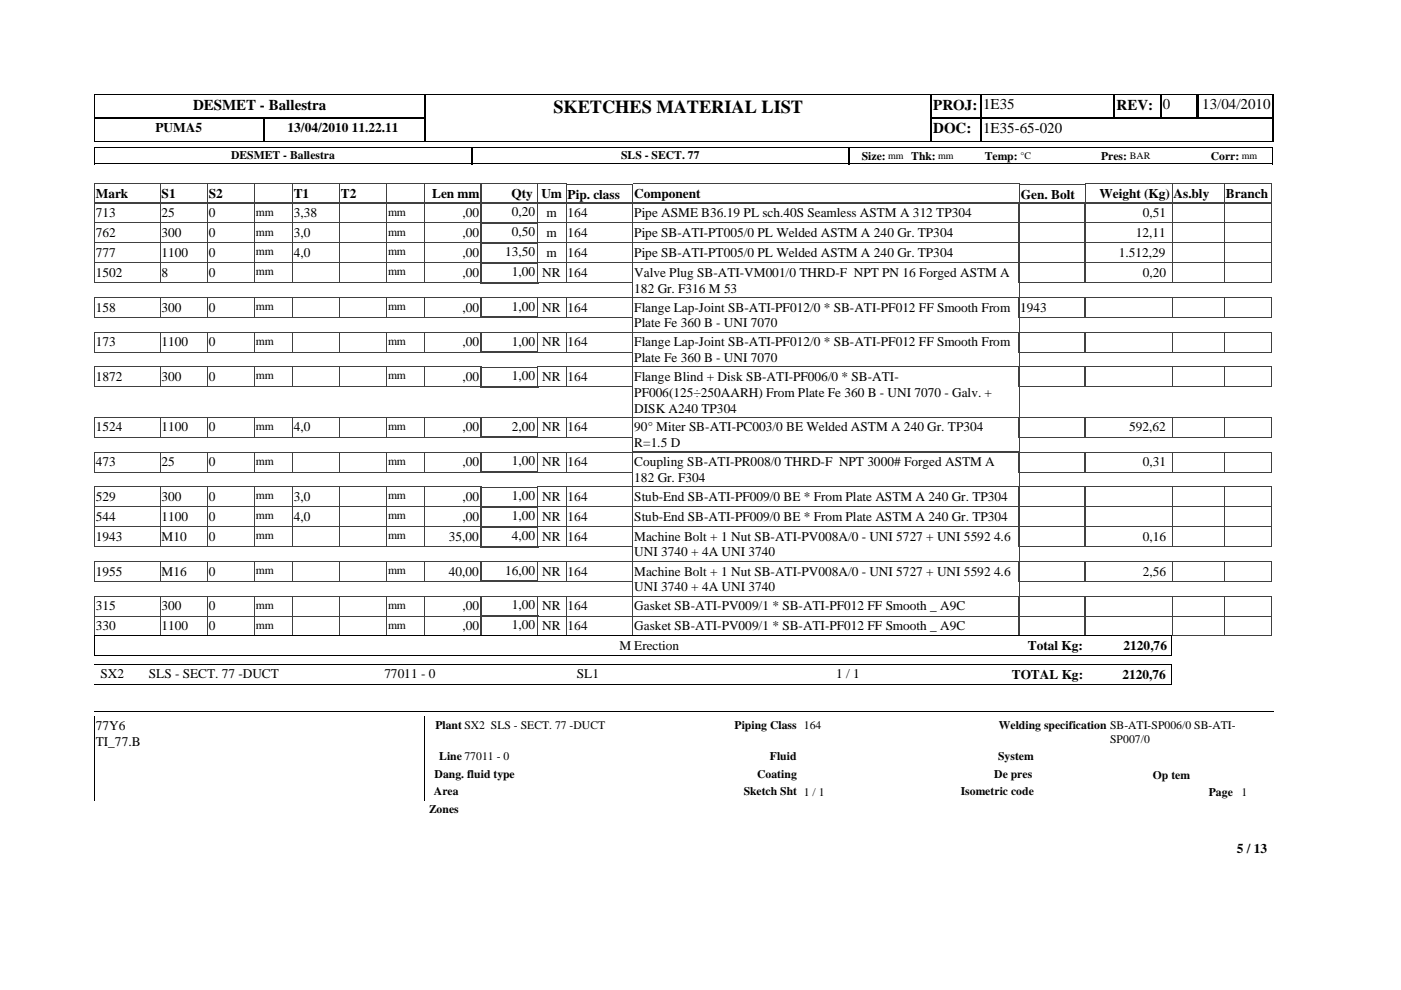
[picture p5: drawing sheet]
<svg xmlns="http://www.w3.org/2000/svg" width="297mm" height="210mm" viewBox="0 0 297 210" stroke-linecap="round" stroke-linejoin="round" font-family="sans-serif">
<defs><g id="words">
<text font-size="3.9" x="117.3" y="23.9">SKETCHES MATERIAL LIST</text>
<g font-size="3.2">
<text x="40.9" y="23.2">DESMET - Ballestra</text>
<text x="197.9" y="23.2">PROJ:</text>
<text x="208.4" y="23.2">1E35</text>
<text x="236.7" y="23.2">REV:</text>
<text x="246.5" y="23.2">0</text>
<text x="254.9" y="23.2">13/04/2010</text>
<text x="197.9" y="28.3">DOC:</text>
<text x="208.4" y="28.2">1E35-65-020</text>
</g>
<g font-size="2.8">
<text x="33" y="27.9">PUMA5</text>
<text x="61" y="27.9">13/04/2010 11.22.11</text>
<text x="20.3" y="42.1">Mark</text>
<text x="20.3" y="46">713</text>
<text x="34.3" y="46">25</text>
<text x="34.3" y="42.1">S1</text>
<text x="44.3" y="42.1">S2</text>
<text x="44.3" y="46">0</text>
<text x="62.3" y="42.1">T1</text>
<text x="62.3" y="46">3,38</text>
<text x="72.3" y="42.1">T2</text>
<text x="91.6" y="42.1">Len mm</text>
<text x="98.1" y="46">,00</text>
<text x="108.5" y="42.1">Qty</text>
<text x="108.5" y="45.8">0,20</text>
<text x="114.8" y="42.1">Um</text>
<text x="115.8" y="46">m</text>
<text x="120.4" y="42.1">Pip. class</text>
<text x="120.4" y="46">164</text>
<text x="134.5" y="42.1">Component</text>
<text x="134.5" y="46">Pipe ASME B36.19 PL sch.40S Seamless ASTM A 312 TP304</text>
<text x="216.5" y="42.1">Gen. Bolt</text>
<text x="233.1" y="42.1">Weight (Kg)</text>
<text x="242.3" y="46">0,51</text>
<text x="248.8" y="42.1">As.bly</text>
<text x="259.9" y="42.1">Branch</text>
<text x="20.3" y="50.3">762</text>
<text x="34.3" y="50.3">300</text>
<text x="44.3" y="50.3">0</text>
<text x="62.3" y="50.3">3,0</text>
<text x="98.1" y="50.3">,00</text>
<text x="108.5" y="50.1">0,50</text>
<text x="115.8" y="50.3">m</text>
<text x="120.4" y="50.3">164</text>
<text x="134.5" y="50.3">Pipe SB-ATI-PT005/0 PL Welded ASTM A 240 Gr. TP304</text>
<text x="240.8" y="50.3">12,11</text>
<text x="20.3" y="54.5">777</text>
<text x="20.3" y="58.7">1502</text>
<text x="34.3" y="58.7">8</text>
<text x="34.3" y="54.5">1100</text>
<text x="44.3" y="54.5">0</text>
<text x="44.3" y="58.7">0</text>
<text x="62.3" y="54.5">4,0</text>
<text x="98.1" y="54.5">,00</text>
<text x="98.1" y="58.7">,00</text>
<text x="107.1" y="54.3">13,50</text>
<text x="108.5" y="58.5">1,00</text>
<text x="115" y="58.7">NR</text>
<text x="115.8" y="54.5">m</text>
<text x="120.4" y="54.5">164</text>
<text x="120.4" y="58.7">164</text>
<text x="134.5" y="54.5">Pipe SB-ATI-PT005/0 PL Welded ASTM A 240 Gr. TP304</text>
<text x="134.5" y="58.7">Valve Plug SB-ATI-VM001/0 THRD-F NPT PN 16 Forged ASTM A</text>
<text x="237.2" y="54.5">1.512,29</text>
<text x="242.3" y="58.7">0,20</text>
<text x="108.5" y="65.9">1,00</text>
<text x="134.5" y="62.1">182 Gr. F316 M 53</text>
<text x="20.3" y="66.1">158</text>
<text x="34.3" y="66.1">300</text>
<text x="44.3" y="66.1">0</text>
<text x="98.1" y="66.1">,00</text>
<text x="115" y="66.1">NR</text>
<text x="120.4" y="66.1">164</text>
<text x="134.5" y="66.1">Flange Lap-Joint SB-ATI-PF012/0 * SB-ATI-PF012 FF Smooth From</text>
<text x="134.5" y="69.4">Plate Fe 360 B - UNI 7070</text>
<text x="216.3" y="66.1">1943</text>
<text x="20.3" y="73.4">173</text>
<text x="34.3" y="73.4">1100</text>
<text x="44.3" y="73.4">0</text>
<text x="98.1" y="73.4">,00</text>
<text x="108.5" y="73.3">1,00</text>
<text x="115" y="73.4">NR</text>
<text x="120.4" y="73.4">164</text>
<text x="134.5" y="73.4">Flange Lap-Joint SB-ATI-PF012/0 * SB-ATI-PF012 FF Smooth From</text>
<text x="134.5" y="76.8">Plate Fe 360 B - UNI 7070</text>
<text x="20.3" y="80.8">1872</text>
<text x="34.3" y="80.8">300</text>
<text x="44.3" y="80.8">0</text>
<text x="98.1" y="80.8">,00</text>
<text x="108.5" y="80.6">1,00</text>
<text x="115" y="80.8">NR</text>
<text x="120.4" y="80.8">164</text>
<text x="134.5" y="80.8">Flange Blind + Disk SB-ATI-PF006/0 * SB-ATI-</text>
<text x="134.5" y="84.1">PF006(125÷250AARH) From Plate Fe 360 B - UNI 7070 - Galv. +</text>
<text x="134.5" y="87.5">DISK A240 TP304</text>
<text x="20.3" y="91.5">1524</text>
<text x="34.3" y="91.5">1100</text>
<text x="44.3" y="91.5">0</text>
<text x="62.3" y="91.5">4,0</text>
<text x="98.1" y="91.5">,00</text>
<text x="108.5" y="91.3">2,00</text>
<text x="115" y="91.5">NR</text>
<text x="120.4" y="91.5">164</text>
<text x="134.5" y="91.5">90° Miter SB-ATI-PC003/0 BE Welded ASTM A 240 Gr. TP304</text>
<text x="134.5" y="94.8">R=1.5 D</text>
<text x="239.4" y="91.5">592,62</text>
<text x="20.3" y="98.8">473</text>
<text x="34.3" y="98.8">25</text>
<text x="44.3" y="98.8">0</text>
<text x="98.1" y="98.8">,00</text>
<text x="108.5" y="98.7">1,00</text>
<text x="115" y="98.8">NR</text>
<text x="120.4" y="98.8">164</text>
<text x="134.5" y="98.8">Coupling SB-ATI-PR008/0 THRD-F NPT 3000# Forged ASTM A</text>
<text x="242.3" y="98.8">0,31</text>
<text x="20.3" y="106.2">529</text>
<text x="34.3" y="106.2">300</text>
<text x="44.3" y="106.2">0</text>
<text x="62.3" y="106.2">3,0</text>
<text x="98.1" y="106.2">,00</text>
<text x="108.5" y="106">1,00</text>
<text x="115" y="106.2">NR</text>
<text x="120.4" y="106.2">164</text>
<text x="134.5" y="102.2">182 Gr. F304</text>
<text x="134.5" y="106.2">Stub-End SB-ATI-PF009/0 BE * From Plate ASTM A 240 Gr. TP304</text>
<text x="20.3" y="110.4">544</text>
<text x="34.3" y="110.4">1100</text>
<text x="44.3" y="110.4">0</text>
<text x="62.3" y="110.4">4,0</text>
<text x="98.1" y="110.4">,00</text>
<text x="108.5" y="110.2">1,00</text>
<text x="115" y="110.4">NR</text>
<text x="120.4" y="110.4">164</text>
<text x="134.5" y="110.4">Stub-End SB-ATI-PF009/0 BE * From Plate ASTM A 240 Gr. TP304</text>
<text x="20.3" y="114.7">1943</text>
<text x="34.3" y="114.7">M10</text>
<text x="44.3" y="114.7">0</text>
<text x="95.2" y="114.7">35,00</text>
<text x="108.5" y="114.5">4,00</text>
<text x="115" y="114.7">NR</text>
<text x="120.4" y="114.7">164</text>
<text x="134.5" y="114.7">Machine Bolt + 1 Nut SB-ATI-PV008A/0 - UNI 5727 + UNI 5592 4.6</text>
<text x="134.5" y="118">UNI 3740 + 4A UNI 3740</text>
<text x="242.3" y="114.7">0,16</text>
<text x="20.3" y="122">1955</text>
<text x="34.3" y="122">M16</text>
<text x="44.3" y="122">0</text>
<text x="95.2" y="122">40,00</text>
<text x="107.1" y="121.8">16,00</text>
<text x="115" y="122">NR</text>
<text x="120.4" y="122">164</text>
<text x="134.5" y="122">Machine Bolt + 1 Nut SB-ATI-PV008A/0 - UNI 5727 + UNI 5592 4.6</text>
<text x="134.5" y="125.3">UNI 3740 + 4A UNI 3740</text>
<text x="242.3" y="122">2,56</text>
<text x="20.3" y="129.4">315</text>
<text x="34.3" y="129.4">300</text>
<text x="44.3" y="129.4">0</text>
<text x="98.1" y="129.4">,00</text>
<text x="108.5" y="129.2">1,00</text>
<text x="115" y="129.4">NR</text>
<text x="120.4" y="129.4">164</text>
<text x="134.5" y="129.4">Gasket SB-ATI-PV009/1 * SB-ATI-PF012 FF Smooth _ A9C</text>
<text x="20.3" y="133.6">330</text>
<text x="34.3" y="133.6">1100</text>
<text x="44.3" y="133.6">0</text>
<text x="98.1" y="133.6">,00</text>
<text x="108.5" y="133.4">1,00</text>
<text x="115" y="133.6">NR</text>
<text x="120.4" y="133.6">164</text>
<text x="131.3" y="137.8">M Erection</text>
<text x="134.5" y="133.6">Gasket SB-ATI-PV009/1 * SB-ATI-PF012 FF Smooth _ A9C</text>
<text x="217.9" y="137.9">Total Kg:</text>
<text x="238.2" y="137.9">2120,76</text>
<text x="21.3" y="143.8">SX2</text>
<text x="31.6" y="143.8">SLS - SECT. 77 -DUCT</text>
<text x="81.5" y="143.8">77011 - 0</text>
<text x="122.3" y="143.8">SL1</text>
<text x="177.3" y="143.8">1 / 1</text>
<text x="214.5" y="143.9">TOTAL Kg:</text>
<text x="238" y="143.9">2120,76</text>
<text x="20.3" y="154.9">77Y6</text>
<text x="20.3" y="158.2">TI_77.B</text>
<text x="262.3" y="180.8">5 / 13</text>
</g>
<g font-size="2.5">
<text x="49" y="33.7">DESMET - Ballestra</text>
<text x="131.7" y="33.7">SLS - SECT. 77</text>
<text x="182.7" y="33.8">Size:</text>
<text x="193.2" y="33.8">Thk:</text>
<text x="208.8" y="33.8">Temp:</text>
<text x="233.5" y="33.8">Pres:</text>
<text x="256.7" y="33.8">Corr:</text>
<text x="54.3" y="45.7">mm</text>
<text x="82.3" y="45.7">mm</text>
<text x="54.3" y="49.9">mm</text>
<text x="82.3" y="49.9">mm</text>
<text x="54.3" y="54.2">mm</text>
<text x="54.3" y="58.4">mm</text>
<text x="82.3" y="54.2">mm</text>
<text x="82.3" y="58.4">mm</text>
<text x="54.3" y="65.7">mm</text>
<text x="82.3" y="65.7">mm</text>
<text x="54.3" y="73.1">mm</text>
<text x="82.3" y="73.1">mm</text>
<text x="54.3" y="80.5">mm</text>
<text x="82.3" y="80.5">mm</text>
<text x="54.3" y="91.1">mm</text>
<text x="82.3" y="91.1">mm</text>
<text x="54.3" y="98.5">mm</text>
<text x="82.3" y="98.5">mm</text>
<text x="54.3" y="105.9">mm</text>
<text x="82.3" y="105.9">mm</text>
<text x="54.3" y="110.1">mm</text>
<text x="82.3" y="110.1">mm</text>
<text x="54.3" y="114.3">mm</text>
<text x="82.3" y="114.3">mm</text>
<text x="54.3" y="121.7">mm</text>
<text x="82.3" y="121.7">mm</text>
<text x="54.3" y="129">mm</text>
<text x="82.3" y="129">mm</text>
<text x="54.3" y="133.3">mm</text>
<text x="82.3" y="133.3">mm</text>
<text x="92.3" y="154.6">Plant SX2 SLS - SECT. 77 -DUCT</text>
<text x="155.7" y="154.6">Piping Class 164</text>
<text x="211.8" y="154.6">Welding specification SB-ATI-SP006/0 SB-ATI-</text>
<text x="93.1" y="161.2">Line 77011 - 0</text>
<text x="163.2" y="161.2">Fluid</text>
<text x="211.6" y="161.2">System</text>
<text x="235.4" y="157.5">SP007/0</text>
<text x="92.2" y="164.9">Dang. fluid type</text>
<text x="160.5" y="164.9">Coating</text>
<text x="210.8" y="164.9">De pres</text>
<text x="244.5" y="165.1">Op tem</text>
<text x="91" y="172.3">Zones</text>
<text x="92" y="168.6">Area</text>
<text x="157.7" y="168.6">Sketch Sht 1 / 1</text>
<text x="203.7" y="168.6">Isometric code</text>
<text x="256.3" y="168.8">Page</text>
<text x="263.2" y="168.7">1</text>
</g>
<g font-size="2.1">
<text x="188.3" y="33.7">mm</text>
<text x="198.9" y="33.7">mm</text>
<text x="216.4" y="33.7">°C</text>
<text x="239.6" y="33.7">BAR</text>
<text x="263.3" y="33.7">mm</text>
</g>
</g></defs>
<g fill="none" stroke="#404040" stroke-width=".21">
<path d="M20 39h70M20 39v4M34 39v4M43.9 39v4M54 39v4M62 39v4M72 39v4M82 39v4M90 39v4M101.9 39h12.2v4h-12.2zM134.2 39h81.9v4h-81.9M134.2 39v4h-14.2v-3.9h14.2"/>
<path d="M248.5 39h21.2v4h-21.2zM259.6 39v4M20 43h70"/>
</g>
<path d="M113.9 39h6.1v4h-6.1z" fill="#fff"/>
<path d="M90 39h12v4h-12zM113.9 39h6.2l-.1 4h-6.1zM216.2 39.1h13.9v3.9h-13.9zM248.5 39v4M248.5 39h-18.5v4h18.5" fill="none" stroke="#404040" stroke-width=".21"/>
<path d="M20 31.2h249.9M20 34.7h249.9M20 30h70.3M20 20.1h70.3M20.1 20v10.1M20.1 31.1v3.7M197.2 30h72.9M197.2 20.1h72.9M269.9 31.1v3.7" fill="none" stroke="#000" stroke-width=".21"/>
<path d="M20 25h70.3M55.9 24.9v5.2M90.1 20v5.2M100 31.1v3.7M180 31.1v3.7M197.2 25h72.9M197.4 20v10.1M208 20v10.1M246 20v5.2M254 20v5.2" fill="none" stroke="#000" stroke-width=".36"/>
<path d="M20 25.1h70.3M90.1 24.9v5.2M236.3 20v5.2M253.8 20v5.2" fill="none" stroke="#000" stroke-width=".34"/>
<path d="M269.9 20v10.1" fill="none" stroke="#000" stroke-width=".25"/>
<path d="M90.3 20.2h107v9.7h-107z" fill="#fff"/>
<path d="M89.9 20.1h107.8M89.9 30h107.8" fill="none" stroke="#000" stroke-width=".21"/>
<path d="M197.5 20v10.1" fill="none" stroke="#000" stroke-width=".36"/>
<path d="M90.1 20v10.1" fill="none" stroke="#000" stroke-width=".34"/>
<g fill="none" stroke="#404040" stroke-width=".21">
<path d="M20 43h82v4.3h-82M20 43v4.3M34 43v4.3M43.9 43v4.3M54 43v4.3M62 43v4.3M72 43v4.3M82 43v4.3M90 43v4.3M101.8 43.1h12.5M101.8 47.2h12.5M120 43h96.1v4.3h-96.1z"/>
<path d="M134.2 43v4.3M230 43h39.7v4.3h-39.7zM248.5 43v4.3M259.6 43v4.3"/>
</g>
<path d="M102 43v4.3M114.1 43v4.3" fill="none" stroke="#404040" stroke-width=".36"/>
<path d="M113.9 43.1h6.1v4.2h-6.1z" fill="#fff"/>
<g fill="none" stroke="#404040" stroke-width=".21">
<path d="M20 47.3h82v4.2h-82M20 47.3v4.2M34 47.3v4.2M43.9 47.3v4.2M54 47.3v4.2M62 47.3v4.2M72 47.3v4.2M82 47.3v4.2M90 47.3v4.2M101.8 47.3h12.5M101.8 51.4h12.5M134.2 47.3v4.2"/>
<path d="M216.1 47.3v4.2h-96.1l.1-8.5h-6.2v4.3h116.1l-.1-4.3h-13.9v4.3M230 47.3h39.7v4.2h-39.7zM248.5 47.3v4.2M259.6 47.3v4.2"/>
</g>
<path d="M102 47.3v4.2M114.1 47.3v4.2" fill="none" stroke="#404040" stroke-width=".36"/>
<path d="M113.9 47.3h6.1v4.2h-6.1z" fill="#fff"/>
<g fill="none" stroke="#404040" stroke-width=".21">
<path d="M20 51.5h82v4.3l-82-.1M20 51.5v4.3M34 51.5v4.3M43.9 51.5v4.3M54 51.5v4.3M62 51.5v4.3M72 51.5v4.3M82 51.5v4.3M90 51.5v4.3M101.8 51.6h12.5M101.8 55.7h12.5M134.2 51.5v4.3"/>
<path d="M216.1 51.5v4.2l-96.1 .1 .1-8.5h-6.2v4.2h116.1l-.1-4.2h-13.9v4.2M230 51.5h39.7v4.3l-39.7-.1zM248.5 51.5v4.3M259.6 51.5v4.3"/>
</g>
<path d="M102 51.5v4.3M114.1 51.5v4.3" fill="none" stroke="#404040" stroke-width=".36"/>
<path d="M113.9 51.5h6.1v4.2h-6.1z" fill="#fff"/>
<g fill="none" stroke="#404040" stroke-width=".21">
<path d="M20 55.7h82M20 55.7v4.3M34 55.7v4.3M43.9 55.7v4.3M54 55.7v4.3M62 55.7v4.3M72 55.7v4.3M82 55.7v4.3M90 55.7v4.3M101.8 55.8h12.5M102 55.7v4.3h-82M134.2 55.7v7.4"/>
<path d="M216 55.8v-4.3h13.9l.1 4.2-116.1 .1v-4.3h6.2l-.1 8.5h14.2M216.1 55.7v7.4M230 55.7h39.7M230 55.7v4.3h39.7v-4.3M248.5 55.7v4.3M259.6 55.7v4.3"/>
</g>
<path d="M102 55.7v4.4M114.1 55.7v4.4" fill="none" stroke="#404040" stroke-width=".36"/>
<path d="M101.8 60h12.5" fill="none" stroke="#404040" stroke-width=".34"/>
<path d="M113.9 55.8h6.1v4.2h-6.1z" fill="#fff"/>
<g fill="none" stroke="#404040" stroke-width=".21">
<path d="M113.9 55.7h6.2M113.9 55.7v4.3h6.1v-4.3M216 55.7h14M216 55.7v4.3h14l-.1-4.3M20 63.1h82v4.2h-82M20 63.1v4.2M34 63.1v4.2M43.9 63.1v4.2M54 63.1v4.2M62 63.1v4.2M72 63.1v4.2M82 63.1v4.2"/>
<path d="M90 63.1v4.2M101.8 63.2h12.5M134.2 63.1v7.3M134.2 67.3h-14.2v-4.2h96.1v7.3h-81.9M230 63.1h39.7v4.2h-39.7zM248.5 63.1v4.2M259.6 63.1v4.2"/>
</g>
<path d="M102 63.1v4.4M114.1 63.1v4.4" fill="none" stroke="#404040" stroke-width=".36"/>
<path d="M101.8 67.3h12.5" fill="none" stroke="#404040" stroke-width=".34"/>
<path d="M113.9 63.1h6.1v4.2h-6.1z" fill="#fff"/>
<g fill="none" stroke="#404040" stroke-width=".21">
<path d="M20 70.5h82v4.2h-82M20 70.4v4.3M34 70.4v4.3M43.9 70.4v4.3M54 70.4v4.3M62 70.4v4.3M72 70.4v4.3M82 70.4v4.3M90 70.4v4.3M101.8 70.5h12.5M113.9 63.1h6.2l-.1 4.2h-6.1zM134.2 70.4v7.4"/>
<path d="M134.2 74.7h-14.2v-4.3l96.1 .1v7.3M216 63.1h14l-.1 4.2h-13.9zM230 70.5h39.7v4.2h-39.7zM248.5 70.4v4.3M259.6 70.4v4.3"/>
</g>
<path d="M102 70.4v4.4M114.1 70.4v4.4" fill="none" stroke="#404040" stroke-width=".36"/>
<path d="M101.8 74.7h12.5" fill="none" stroke="#404040" stroke-width=".34"/>
<path d="M113.9 70.5h6.1v4.2h-6.1z" fill="#fff"/>
<g fill="none" stroke="#404040" stroke-width=".21">
<path d="M20 77.8h82v4.2h-82M20 77.8v4.2M34 77.8v4.2M43.9 77.8v4.2M54 77.8v4.2M62 77.8v4.2M72 77.8v4.2M82 77.8v4.2M90 77.8v4.2M101.8 77.9h12.5M113.9 70.5h6.2l-.1 4.2h-6.1zM134.2 77.8v10.7"/>
<path d="M216 70.5h14l-.1 4.2h-13.9zM230 77.8h39.7v4.2h-39.7zM248.5 77.8v4.2M259.6 77.8v4.2M134.2 88.5h81.9M134.2 82h-14.2v-4.2h96.1v10.7"/>
</g>
<path d="M102 77.8v4.4M114.1 77.8v4.4" fill="none" stroke="#404040" stroke-width=".36"/>
<path d="M101.8 82h12.5" fill="none" stroke="#404040" stroke-width=".34"/>
<path d="M113.9 77.8h6.1v4.2h-6.1z" fill="#fff"/>
<g fill="none" stroke="#404040" stroke-width=".21">
<path d="M113.9 77.8h6.2l-.1 4.2h-6.1zM216 77.8h14l-.1 4.2h-13.9zM20 88.5h82v4.2h-82M20 88.5v4.2M34 88.5v4.2M43.9 88.5v4.2M54 88.5v4.2M62 88.5v4.2M72 88.5v4.2M82 88.5v4.2M90 88.5v4.2M101.8 88.6h12.5"/>
<path d="M134.2 88.5v7.3M134.2 92.7h-14.2v-4.2h96.1v7.3h-81.9M230 88.5h39.7v4.2h-39.7zM248.5 88.5v4.2M259.6 88.5v4.2"/>
</g>
<path d="M102 88.5v4.4M114.1 88.5v4.4" fill="none" stroke="#404040" stroke-width=".36"/>
<path d="M101.8 92.7h12.5" fill="none" stroke="#404040" stroke-width=".34"/>
<path d="M113.9 88.5h6.1v4.2h-6.1z" fill="#fff"/>
<g fill="none" stroke="#404040" stroke-width=".21">
<path d="M20 95.9h82v4.2h-82M20 95.8v4.3M34 95.8v4.3M43.9 95.8v4.3M54 95.8v4.3M62 95.8v4.3M72 95.8v4.3M82 95.8v4.3M90 95.8v4.3M101.8 95.9h12.5M113.9 88.5h6.2l-.1 4.2h-6.1zM134.2 95.8v7.4"/>
<path d="M216 88.5h14l-.1 4.2h-13.9zM230 95.9h39.7v4.2h-39.7zM248.5 95.8v4.3M259.6 95.8v4.3M134.2 100.1h-14.2v-4.3l96.1 .1v7.3"/>
</g>
<path d="M102 95.8v4.4M114.1 95.8v4.4" fill="none" stroke="#404040" stroke-width=".36"/>
<path d="M101.8 100.1h12.5" fill="none" stroke="#404040" stroke-width=".34"/>
<path d="M113.9 95.9h6.1v4.2h-6.1z" fill="#fff"/>
<g fill="none" stroke="#404040" stroke-width=".21">
<path d="M113.9 95.9h6.2l-.1 4.2h-6.1zM216 95.9h14l-.1 4.2h-13.9zM20 103.2h82v4.2h-82M20 103.2v4.2M34 103.2v4.2M43.9 103.2v4.2M54 103.2v4.2M62 103.2v4.2M72 103.2v4.2M82 103.2v4.2M90 103.2v4.2M101.8 103.3h12.5"/>
<path d="M101.8 107.3h12.5M120 103.2h96.1v4.2h-96.1zM134.2 103.2v4.2M230 103.2h39.7v4.2h-39.7zM248.5 103.2v4.2M259.6 103.2v4.2"/>
</g>
<path d="M102 103.2v4.2M114.1 103.2v4.2" fill="none" stroke="#404040" stroke-width=".36"/>
<path d="M113.9 103.2h6.1v4.2h-6.1z" fill="#fff"/>
<g fill="none" stroke="#404040" stroke-width=".21">
<path d="M20 107.4h82v4.3h-82M20 107.4v4.3M34 107.4v4.3M43.9 107.4v4.3M54 107.4v4.3M62 107.4v4.3M72 107.4v4.3M82 107.4v4.3M90 107.4v4.3M101.8 107.5h12.5M101.8 111.6h12.5M134.2 107.4v4.3"/>
<path d="M216.1 107.4v4.3h-96.1l.1-8.5h-6.2v4.2h116.1l-.1-4.2h-13.9v4.2M230 107.4h39.7v4.3h-39.7zM248.5 107.4v4.3M259.6 107.4v4.3"/>
</g>
<path d="M102 107.4v4.3M114.1 107.4v4.3" fill="none" stroke="#404040" stroke-width=".36"/>
<path d="M113.9 107.4h6.1v4.3h-6.1z" fill="#fff"/>
<g fill="none" stroke="#404040" stroke-width=".21">
<path d="M20 111.7h82M20 111.7v4.2M34 111.7v4.2M43.9 111.7v4.2M54 111.7v4.2M62 111.7v4.2M72 111.7v4.2M82 111.7v4.2M90 111.7v4.2M101.8 111.7h12.5M102 111.7v4.2h-82M134.2 111.7v7.3"/>
<path d="M216 111.7v-4.3h13.9l.1 4.3h-116.1v-4.3h6.2l-.1 8.5h14.2M216.1 111.7v7.3h-81.9M230 111.7h39.7M230 111.7v4.2h39.7v-4.2M248.5 111.7v4.2M259.6 111.7v4.2"/>
</g>
<path d="M102 111.7v4.4M114.1 111.7v4.4" fill="none" stroke="#404040" stroke-width=".36"/>
<path d="M101.8 115.9h12.5" fill="none" stroke="#404040" stroke-width=".34"/>
<path d="M113.9 111.7h6.1v4.2h-6.1z" fill="#fff"/>
<g fill="none" stroke="#404040" stroke-width=".21">
<path d="M20 119h82M20 119v4.3M34 119v4.3M43.9 119v4.3M54 119v4.3M62 119v4.3M72 119v4.3M82 119v4.3M90 119v4.3M101.8 119.1h12.5M102 119v4.3h-82M113.9 111.7h6.2"/>
<path d="M113.9 111.7v4.2h6.1v-4.2M120 119h96.1M120 119v4.3h14.2M134.2 119v7.4M216 111.7h14M216 111.7v4.2h14l-.1-4.2M216.1 119v7.4M230 119h39.7M230 119v4.3h39.7v-4.3M248.5 119v4.3M259.6 119v4.3"/>
</g>
<path d="M102 119v4.4M114.1 119v4.4" fill="none" stroke="#404040" stroke-width=".36"/>
<path d="M101.8 123.3h12.5" fill="none" stroke="#404040" stroke-width=".34"/>
<path d="M113.9 119h6.1v4.3h-6.1z" fill="#fff"/>
<g fill="none" stroke="#404040" stroke-width=".21">
<path d="M113.9 119h6.2M113.9 119v4.3h6.1v-4.3M216 119h14M216 119v4.3h14l-.1-4.3M20 126.4h82v4.2h-82M20 126.4v4.2M34 126.4v4.2M43.9 126.4v4.2M54 126.4v4.2M62 126.4v4.2M72 126.4v4.2M82 126.4v4.2"/>
<path d="M90 126.4v4.2M101.8 126.4h12.5M101.8 130.5h12.5M120 126.4h96.1v4.2h-96.1zM134.2 126.4v4.2M230 126.4h39.7v4.2h-39.7zM248.5 126.4v4.2M259.6 126.4v4.2"/>
</g>
<path d="M102 126.4v4.2M114.1 126.4v4.2" fill="none" stroke="#404040" stroke-width=".36"/>
<path d="M113.9 126.4h6.1v4.2h-6.1z" fill="#fff"/>
<g fill="none" stroke="#404040" stroke-width=".21">
<path d="M20 130.6h82v4.3l-82-.1M20 130.6v4.3M34 130.6v4.3M43.9 130.6v4.3M54 130.6v4.3M62 130.6v4.3M72 130.6v4.3M82 130.6v4.3M90 130.6v4.3M101.8 130.7h12.5M101.8 134.8h12.5M134.2 130.6v4.3"/>
<path d="M216.1 130.6v4.2l-96.1 .1 .1-8.5h-6.2v4.2h116.1l-.1-4.2h-13.9v4.2M230 130.6h39.7v4.3l-39.7-.1zM248.5 130.6v4.3M259.6 130.6v4.3"/>
</g>
<path d="M102 130.6v4.3M114.1 130.6v4.3" fill="none" stroke="#404040" stroke-width=".36"/>
<path d="M113.9 130.6h6.1v4.2h-6.1z" fill="#fff"/>
<path d="M113.9 130.6h6.2l-.1 4.3-6.1-.1zM216 130.6h14l-.1 4.3-13.9-.1z" fill="none" stroke="#404040" stroke-width=".21"/>
<path d="M20 134.8h228.3v4.3h-228.3M20 134.8v4.3" fill="none" stroke="#000" stroke-width=".21"/>
<path d="M189 140.8h23.8v4.3h-23.8z" fill="#fff"/>
<path d="M20 140.8h228.3v4.3h-228.3M20 150.9h250" fill="none" stroke="#000" stroke-width=".21"/>
<path d="M20 151.9h70v18h-70z" fill="#fff"/>
<path d="M20 151.9v18M90.1 151.9v18" fill="none" stroke="#000" stroke-width=".21"/>
<use href="#words"/>
</svg>
